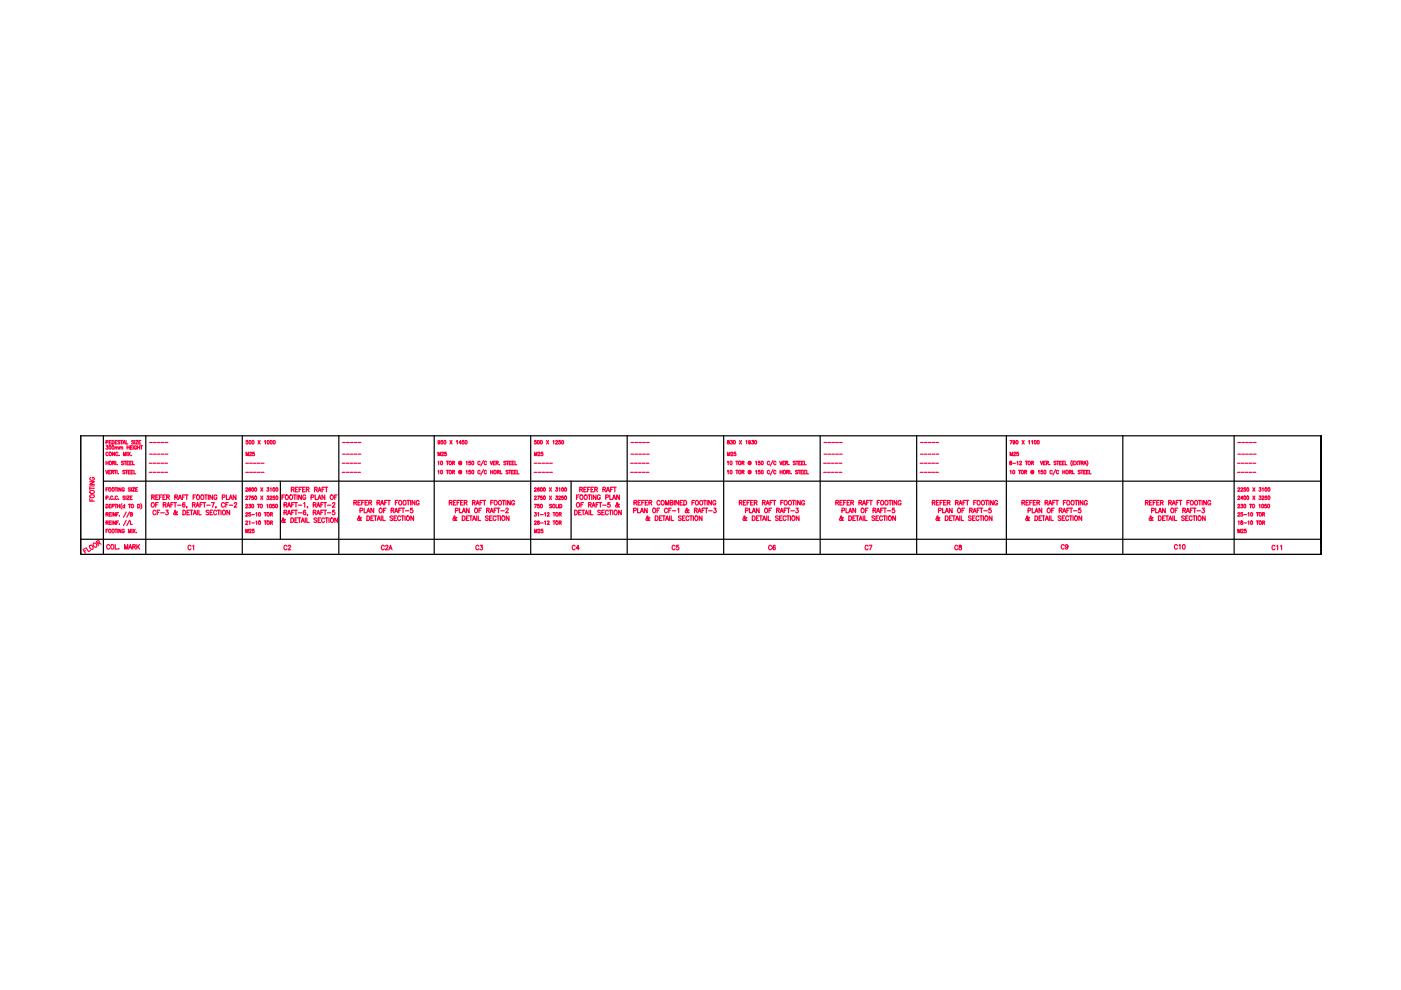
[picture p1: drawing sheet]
<svg xmlns="http://www.w3.org/2000/svg" width="297mm" height="210mm" viewBox="0 0 297 210" stroke-linecap="round" stroke-linejoin="round" font-family="sans-serif">
<defs><g id="words">
<g font-size="4" fill="#ff003f">
<text x="38.8" y="117.8">C1</text>
<text x="59.3" y="117.8">C2</text>
<text x="99.8" y="117.8">C3</text>
<text x="120.3" y="117.8">C4</text>
<text x="141.5" y="117.8">C5</text>
<text x="161.9" y="117.8">C6</text>
<text x="182.4" y="117.8">C7</text>
<text x="201.4" y="117.8">C8</text>
<text x="224" y="117.8">C9</text>
<text x="248" y="117.8">C10</text>
</g>
<g font-size="3.5" fill="#ff003f">
<text x="51.2" y="97.7">M25</text>
<text x="92.1" y="97.7">M25</text>
<text x="112.5" y="97.7">M25</text>
<text x="153.5" y="97.7">M25</text>
<text x="213.4" y="97.7">M25</text>
<text x="51.2" y="114.3">M25</text>
<text x="112.5" y="114.3">M25</text>
<text x="261.4" y="114.3">M25</text>
</g>
<g font-size="2.6" fill="#ff003f">
<text x="30.7" y="94.9">-----</text>
<text x="71.6" y="94.9">-----</text>
<text x="133" y="94.9">-----</text>
<text x="173.9" y="94.9">-----</text>
<text x="194.4" y="94.9">-----</text>
<text x="261.4" y="94.9">-----</text>
<text x="30.7" y="97.4">-----</text>
<text x="30.7" y="101.2">-----</text>
<text x="51.2" y="101.2">-----</text>
<text x="71.6" y="97.4">-----</text>
<text x="71.6" y="101.2">-----</text>
<text x="112.5" y="101.2">-----</text>
<text x="133" y="97.4">-----</text>
<text x="133" y="101.2">-----</text>
<text x="173.9" y="97.4">-----</text>
<text x="173.9" y="101.2">-----</text>
<text x="194.4" y="97.4">-----</text>
<text x="194.4" y="101.2">-----</text>
<text x="261.4" y="97.4">-----</text>
<text x="261.4" y="101.2">-----</text>
</g>
</g></defs>
<!-- layer: 0 -->
<path d="M17.1 92.4v25.1h263" fill="none" stroke="#000" stroke-width=".25"/>
<!-- layer: 9_TITLE TEXT -->
<g fill="none" stroke="#000" stroke-width=".21">
<path d="M17.1 92.4v25.1h263v-25.1v22.9v-.3M280.1 92.4v.3M280.1 93.1v.3M280.1 93.8v.3M280.1 94.5v.3M280.1 95.2v.3M280.1 95.9v.3M280.1 96.6v.4M280.1 97.3v.3M280.1 98v.4M280.1 98.7v.4M280.1 99.4v.4"/>
<path d="M280.1 100.1v.4M280.1 100.8v.4M280.1 101.5v.4M280.1 102.2v.4M280.1 103v.3M280.1 103.6v.4M280.1 104.4v.3M280.1 105.1v.3M280.1 105.8v.3M280.1 106.5v.3M280.1 107.2v.3M280.1 107.9v.3"/>
<path d="M280.1 108.6v.4M280.1 109.3v.4M280.1 110v.4M280.1 110.7v.4M280.1 111.4v.4M280.1 112.1v.4M280.1 112.8v.4M280.1 113.5v.4M280.1 114.2v.4M280.1 115.7v.3M280.1 116.4v.3M280.1 117.1v.3"/>
</g>
<!-- layer: 5 -->
<g fill="none" stroke="#000" stroke-width=".25">
<path d="M17.1 92.4h263v25.1M21.9 92.4v25.1M30.9 92.4v25.1M51.4 92.4v25.1M71.8 92.4v25.1M92.1 92.4v25.1M112.5 92.4v25.1M133 92.4v25.1M153.4 92.4v25.1M173.9 92.4v25.1M194.3 92.4v25.1M213.4 92.4v25.1"/>
<path d="M238.1 92.4v25.1M261.7 92.4v25.1M17.1 114.3h263M21.9 102h258.2M59.4 102v12.3M121.1 102v12.3"/>
</g>
<!-- layer: column -->
<g fill="none" stroke="#ff003f" stroke-width=".25">
<path d="M22.4 99.7l.2 .8 .3-.8M22.5 93.8h.4v-.3l-.4-.1v.7M22.5 97.8v.7M22.5 98.2h.4M22.5 94.5h.4l-.2 .3a.23 .23 0 0 1 .2 .3 .23 .23 0 0 1-.4 0M22.9 96.1a.24 .24 0 0 0-.3-.2 .24 .24 0 0 0-.1 .3v.1a.24 .24 0 0 0 .1 .3 .24 .24 0 0 0 .3-.2M22.9 97.8v.7M23.2 93.8h.2M23.5 99.7h-.4v.8h.4M23.6 93.4h-.4v.7h.4M23.8 93.4a.38 .38 0 0 1 .4 .4 .38 .38 0 0 1-.4 .3zM23.9 98.2l.4-.1v-.2l-.4-.1v.7"/>
<path d="M24.1 98.2l.2 .3M24.2 99.7h.5M24.3 95.9v.7l-.4-.7v.7M24.4 94.9l.3-.1v.4M24.4 94.7v.5M24.4 93.8h.3M24.5 99.7v.8M24.5 97.8v.7M24.7 94.9l.4-.1v.4M24.8 93.4h-.4v.7h.4M24.8 98.5h.1M24.8 99.7v.8"/>
<path d="M25 96.1a.24 .24 0 0 0-.3-.2 .24 .24 0 0 0-.2 .3v.1a.24 .24 0 0 0 .2 .3 .24 .24 0 0 0 .3-.2M25.2 96.5h.1M25.3 94.9l.4-.1v.4M25.3 94.7v.5M25.4 93.5h-.4l.4 .4-.1 .2-.3-.1M25.6 93.4h.4M25.7 94.9l.3-.1v.4M25.8 93.4v.7M26.1 94.1l.2-.7 .3 .7M26.2 93.9h.3M26.2 97.9h-.5l.5 .5h-.5M26.2 96.6v-.7l.2 .7 .3-.7v.7"/>
<path d="M26.3 97.8h.5M26.5 99.8h-.5l.5 .6h-.5M26.5 97.8v.7M26.6 99.7h.4M26.7 93.4v.7h.4M26.8 99.7v.8M26.9 98.2h.3M27 94.5v.7M27 95.9v.7M27 94.9h.4M27.2 95.9l.4 .7M27.3 97.8h-.4v.7h.4"/>
<path d="M27.4 94.5v.7M27.5 98.2h.3M27.6 99.7h-.4v.8h.4M27.6 95.9l-.4 .7M27.7 94.9h.2M27.9 96.5h.1M27.9 97.8h-.4v.7h.4M28.1 94.5h-.4v.7h.4M28.1 97.8v.7h.4M28.2 99.7h-.4v.8h.4M28.2 94.5v.7M28.3 93.5h-.4l.4 .4-.1 .2-.3-.1"/>
<path d="M28.4 99.7v.8h.4M28.6 93.4v.7M28.8 93.4h.4l-.4 .7h.4M28.9 94.7a.24 .24 0 0 0-.2-.2 .24 .24 0 0 0-.2 .3v.2a.24 .24 0 0 0 .2 .2 .24 .24 0 0 0 .2-.2h-.1M29.2 94.9h.4M29.2 94.5v.7M29.4 93.8h.3M29.6 94.5v.7M29.9 93.4h-.5v.7h.5M52.5 93.4h-.3v.3a.24 .24 0 0 1 .3 0 .24 .24 0 0 1 0 .4 .24 .24 0 0 1-.3-.1M52.9 93.4a.33 .33 0 0 1 .3 .4 .33 .33 0 0 1-.3 .3zM53.5 93.4a.33 .33 0 0 1 .4 .4 .33 .33 0 0 1-.4 .3z"/>
<path d="M54.7 93.4l.5 .7M55.2 93.4l-.5 .7M56.1 93.5l.2-.1v.7M56.7 93.4a.33 .33 0 0 1 .4 .4 .33 .33 0 0 1-.4 .3zM57.4 93.4a.33 .33 0 0 1 .3 .4 .33 .33 0 0 1-.3 .3zM58 93.4a.33 .33 0 0 1 .4 .4 .33 .33 0 0 1-.4 .3zM92.9 99.9l.1-.2v.8M93.2 93.6a.2 .2 0 0 1-.2 .2 .2 .2 0 0 1-.1-.3 .2 .2 0 0 1 .3 0v.6l-.3-.1M93.5 99.8a.33 .33 0 0 1 .3 .3 .33 .33 0 0 1-.3 .3zM93.8 93.4h-.3v.3a.24 .24 0 0 1 .4 0 .24 .24 0 0 1-.1 .4 .24 .24 0 0 1-.3-.1M94.2 93.4a.33 .33 0 0 1 .4 .4 .33 .33 0 0 1-.4 .3zM94.6 99.7h.5"/>
<path d="M94.9 99.7v.8M95.4 93.4l.4 .7M95.8 93.4l-.4 .7M96.8 93.5l.2-.1v.7M97.7 99.9v.4a.32 .32 0 0 0 .1-.5 .32 .32 0 0 0-.5-.1 .32 .32 0 0 0-.1 .4 .33 .33 0 0 0 .2 .3 .33 .33 0 0 0 .4 0M97.7 98.1v-.1a.18 .18 0 0 0-.3 0 .18 .18 0 0 0 0 .3 .18 .18 0 0 0 .3 0M97.7 98v.3a.32 .32 0 0 0 .1-.4 .32 .32 0 0 0-.5-.1 .32 .32 0 0 0-.1 .4 .33 .33 0 0 0 .2 .3 .33 .33 0 0 0 .4-.1M97.8 93.9h-.5l.3-.5v.7M98.3 93.4h-.3v.3a.24 .24 0 0 1 .4 0 .24 .24 0 0 1-.1 .4 .24 .24 0 0 1-.3-.1M98.7 93.4a.33 .33 0 0 1 .3 .4 .33 .33 0 0 1-.3 .3zM98.8 99.9l.2-.2v.8M98.8 97.9l.2-.1v.7"/>
<path d="M99.8 99.7h-.4v.3a.24 .24 0 0 1 .4 0 .24 .24 0 0 1-.1 .4 .24 .24 0 0 1-.3-.1M99.8 97.8h-.4v.3a.24 .24 0 0 1 .4 0 .24 .24 0 0 1-.1 .4 .24 .24 0 0 1-.3-.1M100.1 99.8a.33 .33 0 0 1 .4 .3 .33 .33 0 0 1-.4 .3zM100.1 97.8a.33 .33 0 0 1 .4 .4 .33 .33 0 0 1-.4 .3zM101.8 99.9a.24 .24 0 0 0-.3-.2 .24 .24 0 0 0-.2 .3v.2a.24 .24 0 0 0 .2 .3 .24 .24 0 0 0 .3-.2M101.8 98a.24 .24 0 0 0-.3-.2 .24 .24 0 0 0-.2 .3v.2a.24 .24 0 0 0 .2 .2 .24 .24 0 0 0 .3-.1M102.5 99.6l-.6 1.1M102.5 97.7l-.6 1.1M103.1 99.9a.24 .24 0 0 0-.2-.2 .24 .24 0 0 0-.2 .3v.2a.24 .24 0 0 0 .2 .3 .24 .24 0 0 0 .2-.2M103.1 98a.24 .24 0 0 0-.2-.2 .24 .24 0 0 0-.2 .3v.2a.24 .24 0 0 0 .2 .2 .24 .24 0 0 0 .2-.1M103.9 97.8l.3 .7 .2-.7M104 99.7v.8"/>
<path d="M104.5 99.7v.8M104.6 98.2h.2M105 97.8h-.4v.7h.4M105.2 98.2l.4-.1v-.2l-.4-.1v.7M105.4 98.2l.2 .3M105.9 98.5h.1M106.1 99.7v.8M107.3 97.9h-.5l.5 .4-.2 .2-.3-.1M107.4 97.8h.4M107.6 97.8v.7M107.7 99.8h-.4l.4 .5-.1 .2-.3-.1M107.9 99.7h.4"/>
<path d="M108 98.2h.2M108.1 99.7v.8M108.4 97.8h-.4v.7h.4M108.6 98.2h.2M108.9 99.7h-.4v.8h.4M109 97.8h-.4v.7h.4M109.2 97.8v.7h.4M109.5 99.7h-.4v.8h.4M109.7 99.7v.8h.3M113.7 93.4h-.3l-.1 .3a.24 .24 0 0 1 .4 0 .24 .24 0 0 1-.1 .4 .24 .24 0 0 1-.3-.1M114 93.4a.33 .33 0 0 1 .4 .4 .33 .33 0 0 1-.4 .3zM114.7 93.4a.33 .33 0 0 1 .3 .4 .33 .33 0 0 1-.3 .3z"/>
<path d="M115.9 93.4l.4 .7M116.3 93.4l-.4 .7M117.2 93.5l.2-.1v.7M117.8 93.6l.1-.2 .3 .1-.4 .6h.4M118.8 93.4h-.3v.3a.24 .24 0 0 1 .3 0 .24 .24 0 0 1 0 .4 .24 .24 0 0 1-.4-.1M119.2 93.4a.33 .33 0 0 1 .3 .4 .33 .33 0 0 1-.3 .3zM154.2 99.9l.2-.2v.8M154.3 93.4v.2a.29 .29 0 0 1 .3 .2 .29 .29 0 0 1 0 .3h-.1a.24 .24 0 0 1-.3-.2 .24 .24 0 0 1 .3-.2l.1-.3zM154.9 99.8a.33 .33 0 0 1 .3 .3 .33 .33 0 0 1-.3 .3zM154.9 93.4h.4l-.2 .3a.23 .23 0 0 1 .2 .3 .23 .23 0 0 1-.4 0M155.6 93.4a.33 .33 0 0 1 .3 .4 .33 .33 0 0 1-.3 .3zM156 99.7h.4"/>
<path d="M156.2 99.7v.8M156.8 93.4l.4 .7M157.2 93.4l-.4 .7M158.2 93.5l.1-.1v.7M159.1 99.9v.4a.32 .32 0 0 0 0-.5 .32 .32 0 0 0-.4-.1 .32 .32 0 0 0-.1 .4 .33 .33 0 0 0 .2 .3 .33 .33 0 0 0 .4 0M159.1 98.1l-.1-.1a.18 .18 0 0 0-.2 0 .18 .18 0 0 0 0 .3 .18 .18 0 0 0 .3 0M159.1 98v.3a.32 .32 0 0 0 0-.4 .32 .32 0 0 0-.4-.1 .32 .32 0 0 0-.1 .4 .33 .33 0 0 0 .2 .3 .33 .33 0 0 0 .4-.1M159.1 93.6a.21 .21 0 0 1-.3 .2 .21 .21 0 0 1 0-.3 .21 .21 0 0 1 .3 0l-.1 .6-.3-.1M159.4 93.4h.4l-.2 .3a.23 .23 0 0 1 .1 .3 .23 .23 0 0 1-.4 0M160.1 93.4a.33 .33 0 0 1 .3 .4 .33 .33 0 0 1-.3 .3zM160.2 99.9l.2-.2v.8M160.2 97.9l.2-.1v.7"/>
<path d="M161.1 99.7h-.3v.3a.24 .24 0 0 1 .3 0 .24 .24 0 0 1 0 .4 .24 .24 0 0 1-.4-.1M161.1 97.8h-.3v.3a.24 .24 0 0 1 .3 0 .24 .24 0 0 1 0 .4 .24 .24 0 0 1-.4-.1M161.5 99.8a.33 .33 0 0 1 .3 .3 .33 .33 0 0 1-.3 .3zM161.5 97.8a.33 .33 0 0 1 .3 .4 .33 .33 0 0 1-.3 .3zM163.2 99.9a.24 .24 0 0 0-.3-.2 .24 .24 0 0 0-.2 .3v.2a.24 .24 0 0 0 .2 .3 .24 .24 0 0 0 .3-.2M163.2 98a.24 .24 0 0 0-.3-.2 .24 .24 0 0 0-.2 .3v.2a.24 .24 0 0 0 .2 .2 .24 .24 0 0 0 .3-.1M163.9 99.6l-.6 1.1M163.9 97.7l-.6 1.1M164.5 99.9a.24 .24 0 0 0-.3-.2 .24 .24 0 0 0-.2 .3v.2a.24 .24 0 0 0 .2 .3 .24 .24 0 0 0 .3-.2M164.5 98a.24 .24 0 0 0-.3-.2 .24 .24 0 0 0-.2 .3v.2a.24 .24 0 0 0 .2 .2 .24 .24 0 0 0 .3-.1M165.3 97.8l.3 .7 .2-.7M165.4 99.7v.8"/>
<path d="M165.8 99.7v.8M166 98.2h.2M166.4 97.8h-.4v.7h.4M166.6 98.2l.3-.1 .1-.2-.4-.1v.7M166.8 98.2l.2 .3M167.3 98.5h.1M167.5 99.7v.8M168.6 97.9h-.4l.4 .5h-.4M168.8 97.8h.4M169 97.8v.7M169.1 99.8h-.4l.4 .6h-.4M169.2 99.7h.5"/>
<path d="M169.4 98.2h.2M169.4 99.7v.8M169.8 97.8h-.4v.7h.4M170 98.2h.2M170.2 99.7h-.4v.8h.4M170.4 97.8h-.4v.7h.4M170.6 97.8v.7h.3M170.8 99.7h-.4v.8h.4M171 99.7v.8h.4M214.1 93.4h.5l-.3 .7M214.2 99.9l.1-.2v.8M214.8 99.8a.33 .33 0 0 1 .4 .3 .33 .33 0 0 1-.4 .3z"/>
<path d="M215.2 93.6a.21 .21 0 0 1-.3 .2 .21 .21 0 0 1-.1-.3 .21 .21 0 0 1 .4 0l-.1 .6-.3-.1M215.5 93.4a.33 .33 0 0 1 .4 .4 .33 .33 0 0 1-.4 .3zM215.9 99.7h.5M216.2 99.7v.8M216.7 93.4l.4 .7M217.1 93.4l-.4 .7M218.1 93.5l.2-.1v.7M218.7 98.2l.4-.1v-.2l-.4-.1v.7M218.7 93.5l.2-.1v.7M218.9 98.2l.2 .3M219 99.9v.4a.32 .32 0 0 0 .1-.5 .32 .32 0 0 0-.5-.1 .32 .32 0 0 0-.1 .4 .33 .33 0 0 0 .2 .3 .33 .33 0 0 0 .4 0M219.4 93.4a.33 .33 0 0 1 .3 .4 .33 .33 0 0 1-.3 .3z"/>
<path d="M220 93.4a.33 .33 0 0 1 .3 .4 .33 .33 0 0 1-.3 .3zM220.1 99.9l.2-.2v.8M220.6 97.8l.2 .7 .3-.7M221.1 99.7h-.4v.3a.24 .24 0 0 1 .4 0 .24 .24 0 0 1-.1 .4 .24 .24 0 0 1-.3-.1M221.3 98.2h.2M221.4 99.8a.33 .33 0 0 1 .4 .3 .33 .33 0 0 1-.4 .3zM221.7 97.8h-.4v.7h.4M221.9 98.2l.3-.1 .1-.2-.4-.1v.7M222.1 98.2l.2 .3M222.6 98.5h.1M223.1 99.9a.24 .24 0 0 0-.3-.2 .24 .24 0 0 0-.2 .3v.2a.24 .24 0 0 0 .2 .3 .24 .24 0 0 0 .3-.2M223.8 99.6l-.6 1.1"/>
<path d="M223.9 97.9h-.4l.4 .5h-.4M224 97.8h.5M224.3 97.8v.7M224.4 99.9a.24 .24 0 0 0-.2-.2 .24 .24 0 0 0-.2 .3v.2a.24 .24 0 0 0 .2 .3 .24 .24 0 0 0 .2-.2M224.6 98.2h.3M225.1 97.8h-.5v.7h.5M225.2 98.2h.3M225.3 99.7v.8M225.6 97.8h-.4v.7h.4M225.8 99.7v.8M225.8 97.8v.7h.4M227.3 97.7a.81 .81 0 0 0 0 1.1"/>
<path d="M227.4 99.7v.8M227.5 98.2h.2M227.9 97.8h-.4v.7h.4M228.1 97.8l.4 .7M228.5 97.8l-.4 .7M228.6 97.8h.5M228.8 97.8v.7M229 99.8h-.4l.4 .5-.1 .2-.3-.1M229.2 99.7h.4M229.2 98.2l.4-.1v-.2l-.4-.1v.7M229.4 99.7v.8M229.4 98.2l.3 .3"/>
<path d="M229.8 98.5l.2-.7 .3 .7M229.9 98.3h.3M230.2 99.7h-.4v.8h.4M230.4 97.7a.81 .81 0 0 1 0 1.1M230.8 99.7h-.4v.8h.4M231 99.7v.8h.3M18.1 116.2l-.5 .3 .5 .8M18.1 116.7l-.2 .2M18.3 116.1l.5 .9 .4-.3M19 105.7v.6h1M19 102.1h1l-1 .6h1M19 103.5h1"/>
<path d="M19 103.2v.6M19 103h1M19 115.7a.46 .46 0 0 1 .7 .2 .46 .46 0 0 1-.3 .6 .59 .59 0 0 1-.4-.8zM19.1 105a.48 .48 0 0 1 .6-.1 .48 .48 0 0 1 .3 .5 .48 .48 0 0 1-.6 .2 .48 .48 0 0 1-.3-.6zM19.2 104.1a.46 .46 0 0 1 .5-.1 .46 .46 0 0 1 .3 .5 .47 .47 0 0 1-.6 .2 .47 .47 0 0 1-.3-.6zM19.3 101.2a.31 .31 0 0 0-.3 .4 .31 .31 0 0 0 .4 .2h.2a.31 .31 0 0 0 .4-.3 .31 .31 0 0 0-.4-.3v.2M19.5 105.9v.4M19.8 115.2a.46 .46 0 0 1 .7 .2 .46 .46 0 0 1-.3 .6 .59 .59 0 0 1-.4-.8zM20.7 115.2l.4-.3-.2-.3-.5 .2 .5 .9M20.9 115.1l.5 .3M22.5 105.6l.4-.1v-.3h-.4v.7M22.5 110.8h.4v-.3h-.4v.7"/>
<path d="M22.5 109h.4v-.2l-.4-.1v.7M22.5 106.9a.38 .38 0 0 1 .4 .4 .38 .38 0 0 1-.4 .4zM22.5 112.6h.2M22.5 103.8h.2M22.7 110.8l.2 .4M22.7 109l.2 .4M22.9 112.2h-.4v.8M22.9 103.4h-.4v.7M23.1 100.1h.2M23.2 105.8h.1M23.2 110.8h.2M23.2 109h.2"/>
<path d="M23.2 107.3h.2M23.2 115.7a.31 .31 0 0 0-.3-.2 .31 .31 0 0 0-.3 .3v.3a.31 .31 0 0 0 .3 .3 .31 .31 0 0 0 .3-.2M23.6 110.5h-.4v.7h.4M23.6 108.7h-.4v.7h.4M23.6 106.9h-.4v.8h.4M23.7 115.5a.46 .46 0 0 1 .5 .5 .46 .46 0 0 1-.5 .4l-.2-.3zM23.7 100.1l.3-.1 .1-.2-.4-.1v.8M23.8 107.3h.3v-.3l-.3-.1v.8M23.8 108.7v.7M23.8 110.5v.7M23.9 100.1l.2 .4M23.9 105.3a.24 .24 0 0 0-.3-.1 .24 .24 0 0 0-.2 .2v.2a.24 .24 0 0 0 .2 .3 .24 .24 0 0 0 .3-.2"/>
<path d="M24.2 105.8h.1M24.3 106.9h.5M24.4 112.2h.4M24.4 103.4h.4M24.4 115.5v.9h.5M24.5 110.5v.7l-.5-.7v.7M24.5 108.7v.7l-.5-.7v.7M24.5 106.9v.8M24.6 103.4v.7M24.6 112.2v.8M24.7 110.8h.3M24.7 109h.3"/>
<path d="M24.9 105.3a.24 .24 0 0 0-.3-.1 .24 .24 0 0 0-.2 .2v.2a.24 .24 0 0 0 .2 .3 .24 .24 0 0 0 .3-.2M24.9 107.3h.5M24.9 106.9v.8M25 103.4v.7M25 112.2v.8M25.1 100.4h.1M25.2 105.8h.1M25.1 110.5h-.4v.7M25.1 108.7h-.4v.7M25.2 116.3h.1M25.3 111.1h.1M25.3 109.4h.1"/>
<path d="M25.4 106.9v.8M25.7 112.2v.8l-.5-.8v.8M25.7 103.4v.7l-.5-.7v.7M25.8 106.8a.81 .81 0 0 0 0 1.1M26.3 112.4a.24 .24 0 0 0-.2-.2 .24 .24 0 0 0-.2 .3v.2a.24 .24 0 0 0 .2 .3 .24 .24 0 0 0 .2-.3h-.1M26.3 103.6a.24 .24 0 0 0-.2-.2 .24 .24 0 0 0-.2 .3v.2a.24 .24 0 0 0 .2 .3 .24 .24 0 0 0 .2-.3h-.1M26.4 107.3a.22 .22 0 0 0-.3 0 .22 .22 0 0 0 0 .3 .22 .22 0 0 0 .3 0M26.4 106.9v.8M26.4 116.4v-.9l.4 .9 .3-.9v.9M26.5 105.3h-.4l.4 .4-.2 .2-.2-.1M26.7 105.2v.7M26.8 110.3l-.6 1.1"/>
<path d="M26.8 108.5l-.6 1.2M27 105.2h.4l-.4 .7h.4M27.2 100.1h.3M27.2 113v-.8l.3 .8 .2-.8v.8M27.2 106.9h.5M27.3 116.4l.3-.9 .3 .9M27.4 116.1h.4M27.5 110.3l-.6 1.1M27.5 108.5l-.6 1.2M27.5 106.9v.8M27.6 105.5h.3M27.7 110.5v.7h.3"/>
<path d="M27.7 109h.3l.1-.2-.4-.1v.7h.4l-.2-.4M27.7 103.5h-.5l.5 .4-.2 .2-.3-.1M27.8 100.1h.3M27.9 103.4v.7M28 112.2v.8M28 105.2h-.4v.7h.4M28.1 103.4h.4l-.4 .7h.4M28.1 115.9h.5l.1-.3-.6-.1v.9M28.2 112.2l.5 .8M28.4 115.9l.3 .5M28.7 112.2l-.5 .8M28.8 103.8h.2"/>
<path d="M28.9 112.9h.1M29 115.5v.9M29.2 103.4h-.4v.7h.4M29.2 106.9a.38 .38 0 0 1 .4 .4 .38 .38 0 0 1-.4 .4zM29.2 115.9l.4 .5M29.6 115.5l-.6 .6M29.8 106.8a.81 .81 0 0 1 0 1.1M32.2 105.4h.5v-.4l-.5-.1v1M32.2 106.6a.44 .44 0 0 1 .5 .4 .44 .44 0 0 1-.5 .5l-.1-.3zM32.5 105.4l.2 .5M33 107h.3M33 105.4h.4"/>
<path d="M33 108.4a.31 .31 0 0 0-.3-.2 .31 .31 0 0 0-.3 .3v.3a.31 .31 0 0 0 .3 .3 .31 .31 0 0 0 .3-.2M33.3 108.6h.4M33.5 106.6h-.5v.9M33.6 104.9h-.6v1h.6M33.8 105.4h.3M33.9 108.2h-.6v.9M34.1 108.7h.7M34.3 104.9h-.5v1M34.6 105.4h.3M34.6 107h.5l.1-.3-.6-.1v.9M34.9 107l.3 .5M35.1 104.9h-.5v1h.5"/>
<path d="M35.2 108.2h.5l-.3 .3a.3 .3 0 0 1 .2 .5 .3 .3 0 0 1-.5 0M35.3 105.4h.5l.1-.4-.6-.1v1M35.4 107.5l.3-.9 .3 .9M35.5 107.2h.4M35.6 105.4l.3 .5M36.2 107h.4M36.8 106.6h-.6v.9M36.8 106.6h.6M37.1 105.4h.5v-.4l-.5-.1v1M37.1 106.6v.9M37.4 105.4l.3 .5M37.6 108.6l-.1-.1a.53 .53 0 0 1-.7 .6v-.3l.5-.4-.2-.2-.1 .3 .4 .6h.2"/>
<path d="M37.6 107.1h.8M37.8 105.9l.3-1 .4 1M37.9 105.6h.5M38.7 105.4h.3M38.8 108.2a.49 .49 0 0 1 .6 .5 .49 .49 0 0 1-.6 .4zM39.2 106.7v-.1a.47 .47 0 0 0-.6 .4 .47 .47 0 0 0 .4 .5 .28 .28 0 0 0 .3-.2 .28 .28 0 0 0-.3-.3 .28 .28 0 0 0-.3 .2M39.2 104.9h-.5v1M39.3 104.9h.6M39.6 104.9v1M39.6 107.5l-.1 .2M39.7 108.6h.3M40.2 108.2h-.5v.9h.5"/>
<path d="M40.3 108.2h.6M40.6 108.2v.9M40.8 107h.5v-.3l-.5-.1v.9M41 105.4h.3M41 109.1l.3-.9 .3 .9M41.1 108.8h.4M41.1 107l.3 .5M41.5 104.9h-.5v1M41.5 107.5l.4-.9 .3 .9M41.7 107.2h.4M41.8 105l.1-.1a.46 .46 0 0 1 .4 .5 .46 .46 0 0 1-.5 .5l-.1-.4zM41.8 108.2v.9"/>
<path d="M42.2 108.2v.9h.5M42.4 107h.3M42.7 105a.44 .44 0 0 1 .5 .4 .44 .44 0 0 1-.5 .5l-.1-.4zM43 106.6h-.6v.9M43 106.6h.6M43.3 106.6v.9M43.4 104.9h.6M43.7 104.9v1M43.8 107.1h.8M44.2 104.9v1M44.3 108.3l-.2-.1-.4 .1 .1 .2 .4 .3v.3l-.5-.1M44.6 108.6h.3"/>
<path d="M44.8 106.6h.6l-.4 .9M45.1 104.9v1l-.6-1v1M45.1 108.2h-.5v.9h.5M45.8 107.5l-.1 .2M45.9 108.4a.31 .31 0 0 0-.4-.2 .31 .31 0 0 0-.2 .3v.3a.31 .31 0 0 0 .2 .3 .31 .31 0 0 0 .4-.2M46 105.2a.31 .31 0 0 0-.4-.3 .31 .31 0 0 0-.2 .4v.2a.31 .31 0 0 0 .3 .4 .31 .31 0 0 0 .3-.4h-.2M46.1 108.2h.6M46.4 108.2v.9M46.9 108.2v.9M47.1 105.4h.5l.1-.4-.6-.1v1M47.2 108.3l.2-.1a.46 .46 0 0 1 .4 .5 .46 .46 0 0 1-.5 .4l-.1-.3zM47.6 106.8a.32 .32 0 0 0-.4-.2 .32 .32 0 0 0-.2 .3v.3a.32 .32 0 0 0 .2 .3 .32 .32 0 0 0 .4-.2"/>
<path d="M47.9 107h.3M48 104.9v1h.5M48.4 106.6h-.5v.9M48.6 105.9l.3-1 .3 1M48.6 107.1h.7M48.7 108.2v.9l-.6-.9v.9M48.7 105.6h.4M49.7 106.8l.1-.2 .4 .1-.6 .8h.6M50 104.9v1l-.5-1v1M52.1 105.3l.3-.1 .1 .2-.4 .5h.4M52.1 108.9l.1-.2 .3 .1-.4 .6h.4M52.1 107.1l.1-.2 .3 .2-.4 .6h.4"/>
<path d="M52.1 103.6l.1-.2 .3 .2-.4 .5h.4M52.7 105.2h.5l-.4 .7M52.8 106.9h.3l-.2 .3a.23 .23 0 0 1 .2 .4 .23 .23 0 0 1-.4-.1M53.1 108.7h-.3l-.1 .3a.24 .24 0 0 1 .4 0 .24 .24 0 0 1 0 .4 .24 .24 0 0 1-.4-.1M53.1 103.5v-.1a.33 .33 0 0 0-.4 .4 .33 .33 0 0 0 .4 .3 .22 .22 0 0 0 0-.4 .22 .22 0 0 0-.4 .2M53.4 109.1h.5M53.4 107a.34 .34 0 0 1 .4 .3 .34 .34 0 0 1-.4 .3zM53.4 103.4a.33 .33 0 0 1 .4 .4 .33 .33 0 0 1-.4 .3zM53.7 105.2h-.3v.3a.24 .24 0 0 1 .3 0 .24 .24 0 0 1 0 .3 .24 .24 0 0 1-.4 0M54.3 108.8l.1-.1v.7M54.6 106.9h.4M54.8 106.9v.8"/>
<path d="M54.9 108.7a.33 .33 0 0 1 .3 .4 .33 .33 0 0 1-.3 .3zM55.3 105.2l.4 .7M55.3 103.4l.4 .7M55.7 105.2l-.4 .7M55.7 103.4l-.4 .7M56 110.5h.5M56 108.7h.5M56.3 108.7v.7M56.6 107.1l.2-.2v.8M56.6 105.2h.4l-.2 .2a.23 .23 0 0 1 .2 .4 .23 .23 0 0 1-.4 0M56.6 103.4h.4l-.2 .3a.23 .23 0 0 1 .2 .4 .23 .23 0 0 1-.4-.1M57.2 105.3l.3-.1 .1 .2-.4 .5h.4"/>
<path d="M57.2 107a.34 .34 0 0 1 .4 .3 .34 .34 0 0 1-.4 .3zM57.3 103.6l.2-.2v.7M57.3 110.8h.4v-.3h-.4v.7M57.3 109h.4v-.2l-.4-.1v.7M57.5 110.8l.3 .4M57.5 109l.3 .4M58.2 106.9h-.4v.3a.24 .24 0 0 1 .4 .1 .24 .24 0 0 1-.1 .3 .24 .24 0 0 1-.3-.1M58.2 105.2h-.3v.3a.24 .24 0 0 1 .3 0 .24 .24 0 0 1 0 .3 .24 .24 0 0 1-.4 0M58.5 107a.34 .34 0 0 1 .4 .3 .34 .34 0 0 1-.4 .3zM59.8 105.4h.3M60.2 107h.5l.1-.3-.6-.1v.9M60.2 108.6h.5l.1-.3-.6-.1v.9"/>
<path d="M60.3 104.9h-.5v1M60.5 110.2l-.1-.1a.52 .52 0 0 1-.7 .6v-.3l.4-.4-.1-.2-.1 .1 .1 .4 .3 .4h.2M60.5 108.6l.3 .5M60.5 107l.3 .5M60.6 105a.44 .44 0 0 1 .6 .4 .44 .44 0 0 1-.6 .5l-.1-.4zM61 109.1l.3-.9 .3 .9M61 107.5l.3-.9 .3 .9M61.1 107.2h.4M61.1 108.8h.4M61.5 105a.44 .44 0 0 1 .6 .4 .44 .44 0 0 1-.6 .5l-.1-.4zM61.7 109.8a.49 .49 0 0 1 .6 .5 .49 .49 0 0 1-.6 .5zM61.8 103.8l.5-.1v-.3l-.5-.1v1"/>
<path d="M61.8 107h.4M61.8 108.6h.4M62.1 103.8l.3 .5M62.2 104.9h.6M62.4 106.6h-.6v.9M62.4 108.2h-.6v.9M62.4 108.2h.6M62.5 106.6h.5M62.5 104.9v1M62.5 110.3h.4M62.6 103.8h.4M62.7 106.6v.9"/>
<path d="M62.7 108.2v.9M63 104.9v1M63.1 109.8h-.6v1h.6M63.2 103.3h-.6v1h.6M63.2 109.8h.6M63.2 108.7h.8M63.2 107.1h.8M63.4 103.8h.4M63.5 109.8v1M63.9 110.8l.3-1 .3 1M63.9 104.9v1l-.6-1v1M64 103.3h-.6v1"/>
<path d="M64 110.4h.4M64.2 103.8h.3M64.4 106.7l.2-.1v.9M64.7 103.3h-.5v1h.5M64.7 109.8v1M64.8 105.2a.31 .31 0 0 0-.4-.3 .31 .31 0 0 0-.2 .4v.2a.31 .31 0 0 0 .3 .4 .31 .31 0 0 0 .3-.4h-.2M64.8 108.3v-.1a.43 .43 0 0 0-.5 .4 .43 .43 0 0 0 .4 .5 .28 .28 0 0 0 .1-.5 .28 .28 0 0 0-.5 .2M64.9 103.8l.5-.1 .1-.3-.6-.1v1M65.1 109.8v1h.4M65.2 107.5l-.1 .2M65.2 109.1l-.1 .2M65.2 103.8l.3 .5"/>
<path d="M66 105.4h.5v-.4l-.5-.1v1M66.4 107h.5l.1-.3-.6-.1v.9M66.4 108.6h.5v-.3l-.5-.1v.9M66.7 103.8l.5-.1v-.3l-.5-.1v1M66.7 107l.3 .5M66.7 108.6l.3 .5M66.8 104.9v1h.5M67 103.8l.3 .5M67.2 107.5l.3-.9 .3 .9M67.2 109.1l.3-.9 .3 .9M67.2 109.9l-.3-.1-.3 .1 .6 .6-.3 .3-.3-.2M67.3 107.2h.4"/>
<path d="M67.3 108.8h.4M67.4 105.9l.3-1 .4 1M67.4 104.3l.4-1 .3 1M67.4 110.3h.4M67.5 105.6h.4M67.5 104h.5M68 109.8h-.6v1h.6M68 107h.4M68 108.6h.4M68.3 103.8h.3M68.6 108.2h-.6v.9M68.6 106.6h-.6v.9"/>
<path d="M68.6 108.2h.6M68.7 106.6h.5M68.8 110a.32 .32 0 0 0-.4-.2 .32 .32 0 0 0-.2 .4v.2a.32 .32 0 0 0 .2 .4 .32 .32 0 0 0 .4-.3M68.8 103.3h-.5v1M68.9 104.9v1l-.6-1v1M68.9 103.3h.6M68.9 106.6v.9M68.9 108.2v.9M69 109.8h.6M69.2 103.3v1M69.3 109.8v1M69.4 108.7h.8"/>
<path d="M69.4 107.1h.8M69.8 109.8v1M70.2 105a.44 .44 0 0 1 .5 .4 .44 .44 0 0 1-.5 .5l-.2-.4zM70.2 109.9a.44 .44 0 0 1 .5 .4 .44 .44 0 0 1-.5 .4l-.2-.3zM70.5 106.8l.2-.2 .3 .1-.5 .8h.5M71 108.2h-.5v.4a.31 .31 0 0 1 .5 0 .31 .31 0 0 1-.1 .5 .31 .31 0 0 1-.4-.1M71 105.4h.3M71.5 104.9h-.5v1M71.6 109.8v1l-.6-1v1M75 106.6l.5-.1 .1-.3-.6-.1v1M75.3 106.6l.3 .5M75.9 106.6h.3"/>
<path d="M76.3 108.3l.5-.1v-.4l-.5-.1v1M76.4 106.1h-.5v1h.5M76.6 109.8l-.1-.1a.53 .53 0 0 1-.7 .6v-.3l.4-.4-.1-.2-.1 .4 .4 .5h.2M76.7 106.6h.3M77.2 107.7v1h.5M77.2 106.1h-.5v1M77.4 106.6h.4M77.8 108.7l.3-1 .3 1M77.8 109.4a.49 .49 0 0 1 .6 .5 .49 .49 0 0 1-.6 .4zM77.9 108.4h.4M78 106.1h-.6v1h.6M78.2 106.6l.5-.1v-.3l-.5-.1v1"/>
<path d="M78.5 106.6l.3 .5M78.6 109.8h.4M79.2 109.4h-.6v.9h.6M79.2 107.7v1l-.6-1v1M79.3 109.4h.6M79.6 109.4v.9M79.9 106.6l.5-.1 .1-.3-.6-.1v1M80 110.3l.3-.9 .3 .9M80.1 110h.4M80.2 106.6l.3 .5M80.5 107.8a.44 .44 0 0 1 .6 .4 .44 .44 0 0 1-.6 .5l-.1-.4zM80.7 107.1l.3-1 .4 1"/>
<path d="M80.8 106.8h.4M80.8 109.4v.9M81.2 109.4v.9h.5M81.3 108.2h.4M81.5 115.8a.31 .31 0 0 0-.4-.2 .31 .31 0 0 0-.2 .4v.2a.31 .31 0 0 0 .2 .4 .31 .31 0 0 0 .4-.3M81.6 106.6h.3M81.8 115.8l.1-.2 .4 .2-.6 .8h.6M81.9 107.7h-.6v1M82.1 106.1h-.5v1M82.2 106.1h.5M82.5 116.6l.3-1 .3 1M82.5 106.1v1"/>
<path d="M82.6 116.3h.4M82.9 108.2h.5l.1-.4-.6-.1v1M83.2 108.2l.3 .5M83.3 109.5l-.5-.1-.1 .3 .5 .2 .1 .3-.2 .1-.4-.1M83.6 109.8h.3M83.7 108.7l.3-1 .3 1M83.8 108.4h.4M83.8 106.6h.4M84.1 109.4h-.5v.9h.5M84.4 106.1h-.6v1M84.5 108.2h.4M84.6 106.2l.2-.1a.46 .46 0 0 1 .4 .5 .46 .46 0 0 1-.5 .4l-.2-.3z"/>
<path d="M84.9 109.6a.31 .31 0 0 0-.4-.2 .31 .31 0 0 0-.2 .4v.2a.31 .31 0 0 0 .2 .3 .31 .31 0 0 0 .4-.2M85.1 107.7h-.6v1M85.1 109.4h.6M85.2 107.7h.5M85.4 109.4v.9M85.5 107.7v1M85.6 106.2l.1-.1a.46 .46 0 0 1 .4 .5 .46 .46 0 0 1-.5 .4l-.2-.3zM85.9 109.4v.9M85.9 108.3h.8M86.3 106.1h.5M86.3 109.4a.44 .44 0 0 1 .5 .5 .44 .44 0 0 1-.5 .4l-.1-.3zM86.5 106.1v1"/>
<path d="M87 106.1v1M87.5 107.7h-.4l-.1 .5a.31 .31 0 0 1 .5 0 .31 .31 0 0 1-.1 .4 .31 .31 0 0 1-.4-.1M87.7 109.4v.9l-.6-.9v.9M88 106.1v1l-.6-1v1M88.9 106.3a.31 .31 0 0 0-.4-.2 .31 .31 0 0 0-.3 .4v.2a.31 .31 0 0 0 .3 .4 .31 .31 0 0 0 .4-.4h-.2M95.3 106.6l.5-.1v-.3l-.5-.1v1M95.6 106.6l.2 .5M95.9 100.1l.4-.1v-.2l-.4-.1v.8M96.1 106.6h.4M96.1 100.1l.3 .4M96.6 108.3l.5-.1v-.4l-.5-.1v1M96.7 106.1h-.6v1h.6"/>
<path d="M96.9 109.8l-.1-.1a.52 .52 0 0 1-.7 .6v-.3l.4-.4-.1-.2-.1 .4 .3 .5h.3M96.9 106.6h.3M97.4 107.7v1h.5M97.4 106.1h-.5v1M97.7 106.6h.3M97.7 100v-.1a.19 .19 0 0 0-.3 .2 .19 .19 0 0 0 .3 .2v-.1M98 108.7l.3-1 .4 1M98 109.4a.49 .49 0 0 1 .6 .5 .49 .49 0 0 1-.6 .4zM98.1 108.4h.4M98.2 106.1h-.5v1h.5M98.4 106.6l.5-.1 .1-.3-.6-.1v1M98.7 106.6l.3 .5"/>
<path d="M98.9 109.8h.3M99.4 109.4h-.5v.9h.5M99.5 107.7v1l-.6-1v1M99.5 109.4h.6M99.8 109.4v.9M100.2 106.6l.5-.1v-.3l-.5-.1v1M100.2 110.3l.3-.9 .4 .9M100.3 110h.4M100.5 106.6l.2 .5M100.8 107.8a.44 .44 0 0 1 .5 .4 .44 .44 0 0 1-.5 .5l-.2-.4zM100.9 107.1l.3-1 .4 1M101 106.8h.5"/>
<path d="M101.1 109.4v.9M101.4 109.4v.9h.5M101.6 108.2h.3M101.8 106.6h.3M102.1 107.7h-.5v1M102.3 106.1h-.5v1M102.4 106.1h.6M102.7 106.1v1M103.2 108.2h.5v-.4l-.5-.1v1M103.5 108.2l.2 .5M103.5 109.5l-.2-.1-.4 .1 .1 .3 .5 .3-.2 .2-.4-.1M103.8 109.8h.3"/>
<path d="M103.9 108.7l.3-1 .4 1M104 100.1h.5M104 108.4h.4M104.1 106.6h.3M104.3 109.4h-.5v.9h.5M104.6 106.1h-.5v1M104.8 108.2h.3M104.8 106.2l.2-.1a.46 .46 0 0 1 .4 .5 .46 .46 0 0 1-.5 .4l-.1-.3zM105.2 109.6a.32 .32 0 0 0-.4-.2 .32 .32 0 0 0-.3 .4v.2a.32 .32 0 0 0 .3 .3 .32 .32 0 0 0 .4-.2M105.3 107.7h-.5v1M105.3 109.4h.6M105.4 107.7h.6"/>
<path d="M105.4 100.1l.4-.1v-.2l-.4-.1v.8M105.6 109.4v.9M105.6 100.1l.3 .4M105.7 107.7v1M105.7 106.2l.2-.1a.46 .46 0 0 1 .4 .5 .46 .46 0 0 1-.5 .4l-.1-.3zM106.1 109.4v.9M106.2 108.3h.7M106.4 100.4h.1M106.5 106.1h.6M106.5 109.4a.44 .44 0 0 1 .6 .5 .44 .44 0 0 1-.6 .4l-.1-.3zM106.8 106.1v1M107.2 108l.2-.3 .3 .2-.5 .8h.6"/>
<path d="M107.3 106.1v1M107.9 109.4v.9l-.6-.9v.9M108.2 106.1v1l-.6-1v1M108.5 100.1h.2M109.1 100.1h.2M109.1 106.3a.32 .32 0 0 0-.4-.2 .32 .32 0 0 0-.2 .4v.2a.32 .32 0 0 0 .3 .4 .32 .32 0 0 0 .3-.4h-.2M113.3 106.9h.4l-.3 .8M113.3 105.3l.3-.1 .1 .2-.4 .5h.4M113.3 103.6l.2-.2 .2 .2-.4 .5h.4M113.4 108.7h.3l-.2 .3a.23 .23 0 0 1 .2 .3 .23 .23 0 0 1-.4 0M113.9 105.2h.5l-.3 .7M114 108.8l.2-.1v.7"/>
<path d="M114.3 106.9h-.3v.3a.24 .24 0 0 1 .3 .1 .24 .24 0 0 1 0 .3 .24 .24 0 0 1-.4-.1M114.3 103.5v-.1a.33 .33 0 0 0-.3 .4 .33 .33 0 0 0 .3 .3 .22 .22 0 0 0 0-.4 .22 .22 0 0 0-.3 .2M114.6 109.1h.6M114.7 107a.34 .34 0 0 1 .3 .3 .34 .34 0 0 1-.3 .3zM114.9 105.2h-.3v.3a.24 .24 0 0 1 .4 0 .24 .24 0 0 1-.1 .3 .24 .24 0 0 1-.3 0M115.5 108.8l.1-.1v.7M116.1 108.9l.1-.2 .2 .1-.4 .6h.5M116.5 105.2l.4 .7M116.5 103.4l.4 .7M116.9 105.2l-.4 .7M116.9 103.4l-.4 .7M117 107h-.5l.5 .6h-.5"/>
<path d="M117.2 110.5h.5M117.2 108.7h.5M117.5 108.7v.7M117.9 105.2h.3l-.2 .2a.23 .23 0 0 1 .2 .4 .23 .23 0 0 1-.4 0M117.9 103.4h.3l-.2 .3a.23 .23 0 0 1 .2 .4 .23 .23 0 0 1-.4-.1M117.9 106.9v.8h.4M118.4 106.9v.8M118.5 105.3l.2-.1 .1 .2-.4 .5h.5M118.5 103.6l.2-.2v.7M118.6 110.8h.3l.1-.3h-.4v.7M118.6 109h.3l.1-.2-.4-.1v.7M118.7 106.9a.38 .38 0 0 1 .4 .4 .38 .38 0 0 1-.4 .4z"/>
<path d="M118.8 110.8l.2 .4M118.8 109l.2 .4M119.2 103.4a.33 .33 0 0 1 .3 .4 .33 .33 0 0 1-.3 .3zM119.4 105.2h-.3v.3a.24 .24 0 0 1 .3 0 .24 .24 0 0 1 0 .3 .24 .24 0 0 1-.3 0M121.8 108.2a.49 .49 0 0 1 .6 .5 .49 .49 0 0 1-.6 .4zM122.2 105.4h.4M122.4 106.6a.44 .44 0 0 1 .5 .4 .44 .44 0 0 1-.5 .5l-.2-.3zM122.7 108.6h.3M122.8 104.9h-.6v1M122.9 103.8l.5-.1v-.3l-.5-.1v1M123.1 105a.44 .44 0 0 1 .5 .4 .44 .44 0 0 1-.5 .5l-.2-.4zM123.2 107h.3"/>
<path d="M123.2 103.8l.3 .5M123.2 108.2h-.5v.9h.5M123.4 108.2h.5M123.6 108.2v.9M123.7 106.6h-.5v.9M123.8 103.8h.3M124 105a.44 .44 0 0 1 .5 .4 .44 .44 0 0 1-.5 .5l-.2-.4zM124 109.1l.3-.9 .4 .9M124.1 108.8h.5M124.3 103.3h-.5v1h.5M124.6 103.8h.3M124.7 104.9h.6"/>
<path d="M124.8 107h.5v-.3l-.5-.1v.9M124.9 108.2v.9M125 104.9v1M125.1 107l.3 .5M125.1 103.3h-.5v1M125.2 108.2v.9h.5M125.3 103.8h.3M125.5 104.9v1M125.5 107.5l.4-.9 .3 .9M125.6 107.2h.5M125.9 103.3h-.6v1h.6M126.1 103.8l.5-.1v-.3l-.5-.1v1"/>
<path d="M126.4 104.9v1l-.6-1v1M126.4 103.8l.3 .5M126.4 107h.3M126.9 106.6h-.5v.9M127 106.6h.6M127.3 105.2a.31 .31 0 0 0-.4-.3 .31 .31 0 0 0-.2 .4v.2a.31 .31 0 0 0 .3 .4 .31 .31 0 0 0 .3-.4h-.2M127.3 106.6v.9M127.3 108.3l-.2-.1-.4 .1 .1 .2 .5 .4-.2 .2-.4-.1M127.6 108.6h.3M127.8 107.1h.7M127.8 103.8l.5-.1 .1-.3-.6-.1v1M128.1 103.8l.3 .5"/>
<path d="M128.1 108.2h-.5v.9h.5M128.4 105.4h.5l.1-.4-.6-.1v1M128.6 104.3l.3-1 .3 1M128.7 104h.4M129 108.4a.32 .32 0 0 0-.4-.2 .32 .32 0 0 0-.3 .3v.3a.32 .32 0 0 0 .3 .3 .32 .32 0 0 0 .4-.2M129.1 108.2h.6M129.3 104.9v1h.5M129.3 106.6h-.4v.4a.31 .31 0 0 1 .4 0 .31 .31 0 0 1 0 .4 .31 .31 0 0 1-.5-.1M129.4 108.2v.9M129.4 103.8h.4M129.9 105.9l.3-1 .3 1M129.9 108.2v.9"/>
<path d="M130 103.3h-.6v1M130 105.6h.4M130.1 103.3h.5M130.4 103.3v1M130.4 108.2a.46 .46 0 0 1 .5 .5 .46 .46 0 0 1-.5 .4l-.2-.3zM131.3 104.9v1l-.6-1v1M131.3 107v-.1a.52 .52 0 0 1-.7 .5v-.2l.4-.4-.2-.2v.3l.3 .6 .2-.1M131.7 108.2v.9l-.5-.9v.9M134.3 108.3l.5-.1v-.4l-.5-.1v1M134.4 106.6l.5-.1 .1-.3-.6-.1v1M134.7 106.6l.3 .5M135.2 107.7v1h.5"/>
<path d="M135.3 106.6h.3M135.8 108.7l.3-1 .3 1M135.8 106.1h-.5v1h.5M135.9 108.4h.4M136.1 106.6h.3M136.6 106.1h-.5v1M136.8 106.6h.4M137.2 107.7v1l-.6-1v1M137.4 106.1h-.6v1h.6M137.6 106.6l.5-.1v-.3l-.5-.1v1M137.8 109.8l-.1-.1a.52 .52 0 0 1-.7 .6v-.3l.4-.4-.1-.2-.1 .1 .1 .4 .3 .4h.2M137.9 106.6l.3 .5"/>
<path d="M138.5 107.8a.44 .44 0 0 1 .5 .4 .44 .44 0 0 1-.5 .5l-.1-.4zM138.9 109.4a.49 .49 0 0 1 .6 .5 .49 .49 0 0 1-.6 .4zM139.3 108.2h.3M139.8 109.8h.3M139.9 107.7h-.6v1M139.9 106.3a.32 .32 0 0 0-.4-.2 .32 .32 0 0 0-.2 .4v.2a.32 .32 0 0 0 .2 .4 .32 .32 0 0 0 .4-.3M140.2 106.2l.2-.1a.46 .46 0 0 1 .4 .5 .46 .46 0 0 1-.5 .4l-.1-.3zM140.3 109.4h-.5v.9h.5M140.5 109.4h.5M140.7 109.4v.9M141.1 107.1v-1l.3 1 .4-1v1M141.1 110.3l.3-.9 .4 .9"/>
<path d="M141.2 110h.5M141.5 108a.32 .32 0 0 0-.4-.3 .32 .32 0 0 0-.2 .4v.2a.32 .32 0 0 0 .2 .4 .32 .32 0 0 0 .4-.2M141.8 108.2h.3M142 109.4v.9M142.1 106.6l.5-.1v-.3l-.5-.1v1l.5-.1 .1-.2-.2-.2M142.3 109.4v.9h.5M142.3 107.7h-.5v1M142.5 108.3h.8M143 106.1v1M143.7 107.9l.2-.2v1M143.9 106.1v1l-.6-1v1M144.2 106.6h.3"/>
<path d="M144.4 109.5l-.2-.1-.4 .1 .1 .3 .5 .3-.2 .2-.4-.1M144.7 109.8h.3M144.7 106.1h-.5v1h.5M145 106.1a.49 .49 0 0 1 .6 .5 .49 .49 0 0 1-.6 .5zM145.2 109.4h-.5v.9h.5M146.1 109.6a.32 .32 0 0 0-.4-.2 .32 .32 0 0 0-.3 .4v.2a.32 .32 0 0 0 .3 .3 .32 .32 0 0 0 .4-.2M146.1 108.2l-.1-.1a.52 .52 0 0 1-.7 .5v-.3l.4-.3-.1-.3-.1 .4 .4 .6 .2-.1M146.2 109.4h.6M146.5 109.4v.9M146.7 106.6h.4M147 109.4v.9M147.2 108.2h.5v-.4l-.5-.1v1"/>
<path d="M147.3 106.1h-.6v1M147.5 109.4a.44 .44 0 0 1 .5 .5 .44 .44 0 0 1-.5 .4l-.2-.3zM147.5 108.2l.3 .5M147.6 106.2l.1-.1a.46 .46 0 0 1 .4 .5 .46 .46 0 0 1-.5 .4l-.2-.3zM148 108.7l.3-1 .3 1M148.1 108.4h.4M148.5 106.2l.1-.1a.46 .46 0 0 1 .4 .5 .46 .46 0 0 1-.5 .4l-.2-.3zM148.8 109.4v.9l-.6-.9v.9M148.9 108.2h.3M149.2 106.1h.5M149.4 107.7h-.5v1M149.4 106.1v1"/>
<path d="M149.5 107.7h.5M149.8 107.7v1M149.9 106.1v1M150.2 108.3h.8M150.9 106.1v1l-.6-1v1M151.4 107.7h.4l-.2 .4a.3 .3 0 0 1 .2 .5 .3 .3 0 0 1-.5-.1M151.8 106.3a.32 .32 0 0 0-.4-.2 .32 .32 0 0 0-.3 .4v.2a.32 .32 0 0 0 .3 .4 .32 .32 0 0 0 .4-.4h-.3M156.8 106.6l.5-.1v-.3l-.5-.1v1M157 106.6l.3 .5M157.3 100.1l.4-.1v-.2l-.4-.1v.8M157.5 100.1l.3 .4M157.6 106.6h.4"/>
<path d="M158.1 108.3l.4-.1v-.4l-.4-.1v1M158.2 106.1h-.6v1h.6M158.3 109.8v-.1a.52 .52 0 0 1-.7 .6v-.3l.4-.4-.2-.2v.4l.3 .5h.2M158.4 106.6h.3M158.9 107.7v1h.5M158.9 106.1h-.5v1M159.1 100l-.1-.1a.19 .19 0 0 0-.3 .2 .19 .19 0 0 0 .3 .2l.1-.1M159.1 106.6h.4M159.5 108.7l.3-1 .4 1M159.5 109.4a.49 .49 0 0 1 .6 .5 .49 .49 0 0 1-.6 .4zM159.6 108.4h.4M159.7 106.1h-.6v1h.6"/>
<path d="M159.9 106.6l.5-.1 .1-.3-.6-.1v1M160.2 106.6l.3 .5M160.4 109.8h.3M160.9 109.4h-.5v.9h.5M160.9 107.7v1l-.5-1v1M161 109.4h.6M161.3 109.4v.9M161.7 106.6l.5-.1v-.3l-.5-.1v1M161.7 110.3l.3-.9 .3 .9M161.8 110h.4M162 106.6l.2 .5M162.3 107.8a.44 .44 0 0 1 .5 .4 .44 .44 0 0 1-.5 .5l-.2-.4z"/>
<path d="M162.4 107.1l.3-1 .4 1M162.5 106.8h.4M162.6 109.4v.9M162.9 109.4v.9h.5M163 108.2h.4M163.3 106.6h.3M163.6 107.7h-.6v1M163.8 106.1h-.5v1M163.9 106.1h.6M164.2 106.1v1M164.7 108.2h.4l.1-.4-.5-.1v1M164.9 108.2l.3 .5"/>
<path d="M165 109.5l-.2-.1-.4 .1 .1 .3 .5 .3-.2 .2-.4-.1M165.3 109.8h.3M165.4 108.7l.3-1 .4 1M165.4 100.1h.4M165.5 108.4h.4M165.5 106.6h.4M165.8 109.4h-.5v.9h.5M166.1 106.1h-.6v1M166.3 108.2h.3M166.3 106.2l.2-.1a.46 .46 0 0 1 .4 .5 .46 .46 0 0 1-.5 .4l-.2-.3zM166.6 109.6a.32 .32 0 0 0-.3-.2 .32 .32 0 0 0-.3 .4v.2a.32 .32 0 0 0 .3 .3 .32 .32 0 0 0 .3-.2M166.8 100.1l.4-.1v-.2l-.4-.1v.8"/>
<path d="M166.8 107.7h-.5v1M166.8 109.4h.6M166.9 107.7h.6M167 100.1l.2 .4M167.1 109.4v.9M167.2 107.7v1M167.2 106.2l.2-.1a.46 .46 0 0 1 .4 .5 .46 .46 0 0 1-.5 .4l-.2-.3zM167.6 109.4v.9M167.7 108.3h.7M167.7 100.4h.1M168 106.1h.6M168 109.4a.44 .44 0 0 1 .6 .5 .44 .44 0 0 1-.6 .4l-.1-.3z"/>
<path d="M168.3 106.1v1M168.8 106.1v1M168.8 107.7h.4l-.2 .4a.3 .3 0 0 1 .2 .5 .3 .3 0 0 1-.5-.1M169.4 109.4v.9l-.6-.9v.9M169.7 106.1v1l-.6-1v1M169.8 100.1h.3M170.4 100.1h.3M170.6 106.3a.32 .32 0 0 0-.4-.2 .32 .32 0 0 0-.2 .4v.2a.32 .32 0 0 0 .3 .4 .32 .32 0 0 0 .3-.4h-.2M177.2 106.6l.5-.1v-.3l-.5-.1v1M177.5 106.6l.3 .5M178.1 106.6h.3M178.5 108.3l.5-.1v-.4l-.5-.1v1"/>
<path d="M178.6 106.1h-.5v1h.5M178.8 109.8l-.1-.1a.52 .52 0 0 1-.7 .6v-.3l.4-.4-.1-.2-.1 .4 .4 .5h.2M178.9 106.6h.3M179.4 107.7v1h.5M179.4 106.1h-.5v1M179.6 106.6h.3M180 108.7l.3-1 .3 1M180 109.4a.49 .49 0 0 1 .6 .5 .49 .49 0 0 1-.6 .4zM180.1 108.4h.4M180.1 106.1h-.5v1h.5M180.4 106.6l.5-.1v-.3l-.5-.1v1M180.7 106.6l.3 .5"/>
<path d="M180.8 109.8h.4M181.4 109.4h-.6v.9h.6M181.4 107.7v1l-.6-1v1M181.5 109.4h.6M181.8 109.4v.9M182.1 106.6l.5-.1v-.3l-.5-.1v1M182.1 110.3l.4-.9 .3 .9M182.3 110h.4M182.4 106.6l.3 .5M182.7 107.8a.44 .44 0 0 1 .5 .4 .44 .44 0 0 1-.5 .5l-.1-.4zM182.9 107.1l.3-1 .3 1M183 106.8h.4"/>
<path d="M183 109.4v.9M183.3 109.4v.9h.5M183.5 108.2h.3M183.7 106.6h.4M184 107.7h-.5v1M184.3 106.1h-.6v1M184.3 106.1h.6M184.6 106.1v1M185.1 108.2h.5v-.4l-.5-.1v1M185.4 108.2l.3 .5M185.4 109.5l-.2-.1-.3 .1 .1 .3 .4 .3-.2 .2-.3-.1M185.7 109.8h.4"/>
<path d="M185.9 108.7l.3-1 .3 1M186 108.4h.4M186 106.6h.3M186.3 109.4h-.6v.9h.6M186.5 106.1h-.5v1M186.7 108.2h.4M186.8 106.2l.2-.1a.46 .46 0 0 1 .4 .5 .46 .46 0 0 1-.5 .4l-.2-.3zM187.1 109.6a.32 .32 0 0 0-.4-.2 .32 .32 0 0 0-.2 .4v.2a.32 .32 0 0 0 .2 .3 .32 .32 0 0 0 .4-.2M187.3 107.7h-.6v1M187.3 109.4h.5M187.3 107.7h.6M187.6 109.4v.9"/>
<path d="M187.6 107.7v1M187.8 106.2l.1-.1a.46 .46 0 0 1 .4 .5 .46 .46 0 0 1-.5 .4l-.2-.3zM188 109.4v.9M188.1 108.3h.8M188.4 106.1h.6M188.5 109.4a.44 .44 0 0 1 .5 .5 .44 .44 0 0 1-.5 .4l-.2-.3zM188.7 106.1v1M189.2 106.1v1M189.6 107.7h-.4v.5a.31 .31 0 0 1 .5 0 .31 .31 0 0 1-.1 .4 .31 .31 0 0 1-.4-.1M189.9 109.4v.9l-.6-.9v.9M190.1 106.1v1l-.5-1v1M191 106.3a.32 .32 0 0 0-.3-.2 .32 .32 0 0 0-.3 .4v.2a.32 .32 0 0 0 .3 .4 .32 .32 0 0 0 .3-.4h-.2"/>
<path d="M197.7 106.6l.5-.1v-.3l-.5-.1v1M198 106.6l.2 .5M198.5 106.6h.4M199 108.3l.5-.1v-.4l-.5-.1v1M199.1 106.1h-.6v1h.6M199.3 109.8l-.1-.1a.52 .52 0 0 1-.7 .6v-.3l.4-.4-.1-.2-.1 .4 .4 .5h.2M199.3 106.6h.4M199.8 107.7v1h.5M199.9 106.1h-.6v1M200.1 106.6h.3M200.4 108.7l.3-1 .4 1M200.4 109.4a.49 .49 0 0 1 .6 .5 .49 .49 0 0 1-.6 .4z"/>
<path d="M200.5 108.4h.5M200.6 106.1h-.5v1h.5M200.8 106.6l.5-.1 .1-.3-.6-.1v1M201.1 106.6l.3 .5M201.3 109.8h.3M201.8 109.4h-.5v.9h.5M201.9 107.7v1l-.6-1v1M201.9 109.4h.6M202.2 109.4v.9M202.6 106.6l.5-.1v-.3l-.5-.1v1M202.6 110.3l.3-.9 .4 .9M202.7 110h.4"/>
<path d="M202.9 106.6l.3 .5M203.2 107.8a.44 .44 0 0 1 .5 .4 .44 .44 0 0 1-.5 .5l-.2-.4zM203.3 107.1l.4-1 .3 1M203.5 106.8h.4M203.5 109.4v.9M203.8 109.4v.9h.5M204 108.2h.3M204.2 106.6h.3M204.5 107.7h-.5v1M204.7 106.1h-.5v1M204.8 106.1h.6M205.1 106.1v1"/>
<path d="M205.6 108.2h.5v-.4l-.5-.1v1M205.9 108.2l.2 .5M205.9 109.5l-.2-.1-.4 .1 .1 .3 .5 .3-.2 .2-.4-.1M206.2 109.8h.3M206.3 108.7l.3-1 .4 1M206.4 108.4h.4M206.5 106.6h.3M206.7 109.4h-.5v.9h.5M207 106.1h-.5v1M207.2 108.2h.3M207.2 106.2l.2-.1a.46 .46 0 0 1 .4 .5 .46 .46 0 0 1-.5 .4l-.1-.3zM207.6 109.6a.32 .32 0 0 0-.4-.2 .32 .32 0 0 0-.3 .4v.2a.32 .32 0 0 0 .3 .3 .32 .32 0 0 0 .4-.2"/>
<path d="M207.7 107.7h-.5v1M207.7 109.4h.6M207.8 107.7h.6M208 109.4v.9M208.1 107.7v1M208.1 106.2l.2-.1a.46 .46 0 0 1 .5 .5 .46 .46 0 0 1-.6 .4l-.1-.3zM208.5 109.4v.9M208.6 108.3h.7M208.9 106.1h.6M209 109.4a.44 .44 0 0 1 .5 .5 .44 .44 0 0 1-.5 .4l-.2-.3zM209.2 106.1v1M209.7 106.1v1"/>
<path d="M210.1 107.7h-.4v.5a.31 .31 0 0 1 .4 0 .31 .31 0 0 1 0 .4 .31 .31 0 0 1-.5-.1M210.3 109.4v.9l-.6-.9v.9M210.6 106.1v1l-.6-1v1M211.5 106.3a.32 .32 0 0 0-.4-.2 .32 .32 0 0 0-.2 .4v.2a.32 .32 0 0 0 .3 .4 .32 .32 0 0 0 .3-.4h-.2M216.7 106.6l.5-.1v-.3l-.5-.1v1M217 106.6l.3 .5M217.2 100.1l.4-.1v-.2l-.4-.1v.8M217.5 100.1l.2 .4M217.5 106.6h.4M218 108.3l.5-.1v-.4l-.5-.1v1M218.1 106.1h-.6v1h.6M218.3 109.8l-.1-.1a.52 .52 0 0 1-.7 .6v-.3l.4-.4-.1-.2-.1 .4 .4 .5h.2"/>
<path d="M218.3 106.6h.4M218.8 107.7v1h.5M218.9 106.1h-.6v1M219 100v-.1a.19 .19 0 0 0-.3 .2 .19 .19 0 0 0 .3 .2v-.1M219.1 106.6h.3M219.4 108.7l.4-1 .3 1M219.4 109.4a.49 .49 0 0 1 .6 .5 .49 .49 0 0 1-.6 .4zM219.5 108.4h.5M219.6 106.1h-.5v1h.5M219.9 106.6l.5-.1v-.3l-.5-.1v1M220.2 106.6l.2 .5M220.3 109.8h.3"/>
<path d="M220.8 109.4h-.5v.9h.5M220.9 107.7v1l-.6-1v1M221 109.4h.5M221.2 109.4v.9M221.6 106.6l.5-.1v-.3l-.5-.1v1M221.6 110.3l.4-.9 .3 .9M221.7 110h.5M221.9 106.6l.3 .5M222.2 107.8a.44 .44 0 0 1 .5 .4 .44 .44 0 0 1-.5 .5l-.2-.4zM222.3 107.1l.4-1 .3 1M222.5 106.8h.4M222.5 109.4v.9"/>
<path d="M222.8 109.4v.9h.5M223 108.2h.3M223.2 106.6h.3M223.5 107.7h-.5v1M223.7 106.1h-.5v1M223.8 106.1h.6M224.1 106.1v1M224.6 108.2h.5v-.4l-.5-.1v1M224.9 108.2l.3 .5M224.9 109.5l-.2-.1-.4 .1 .1 .3 .5 .2-.1 .3-.5-.1M225.2 109.8h.3M225.3 108.7l.4-1 .3 1"/>
<path d="M225.3 100.1h.5M225.5 108.4h.4M225.5 106.6h.3M225.7 109.4h-.5v.9h.5M226 106.1h-.5v1M226.2 108.2h.3M226.3 106.2l.1-.1a.46 .46 0 0 1 .5 .5 .46 .46 0 0 1-.6 .4l-.1-.3zM226.6 109.6a.31 .31 0 0 0-.4-.2 .31 .31 0 0 0-.2 .4v.2a.31 .31 0 0 0 .2 .3 .31 .31 0 0 0 .4-.2M226.7 100.1l.4-.1v-.2l-.4-.1v.8M226.7 107.7h-.5v1M226.7 109.4h.6M226.8 107.7h.6"/>
<path d="M226.9 100.1l.3 .4M227 109.4v.9M227.1 107.7v1M227.2 106.2l.1-.1a.46 .46 0 0 1 .5 .5 .46 .46 0 0 1-.5 .4l-.2-.3zM227.5 109.4v.9M227.6 108.3h.7M227.7 100.4h.1M227.9 106.1h.6M228 109.4a.44 .44 0 0 1 .5 .5 .44 .44 0 0 1-.5 .4l-.2-.3zM228.2 106.1v1M228.7 106.1v1M229.1 107.7h-.4v.5a.31 .31 0 0 1 .4 0 .31 .31 0 0 1 0 .4 .31 .31 0 0 1-.5-.1"/>
<path d="M229.3 109.4v.9l-.5-.9v.9M229.6 106.1v1l-.6-1v1M229.8 100.1h.2M230.4 100.1h.2M230.5 106.3a.32 .32 0 0 0-.4-.2 .32 .32 0 0 0-.2 .4v.2a.32 .32 0 0 0 .3 .4 .32 .32 0 0 0 .3-.4h-.2M242.9 106.6l.5-.1v-.3l-.5-.1v1M243.2 106.6l.2 .5M243.7 106.6h.4M244.2 108.3l.5-.1v-.4l-.5-.1v1M244.3 106.1h-.6v1h.6M244.5 109.8l-.1-.1a.53 .53 0 0 1-.7 .6v-.3l.4-.4-.1-.2-.1 .4 .3 .5h.3M244.5 106.6h.3"/>
<path d="M245 107.7v1h.5M245.1 106.1h-.6v1M245.3 106.6h.3M245.6 108.7l.3-1 .4 1M245.6 109.4a.49 .49 0 0 1 .6 .5 .49 .49 0 0 1-.6 .4zM245.7 108.4h.4M245.8 106.1h-.5v1h.5M246 106.6l.5-.1 .1-.3-.6-.1v1M246.3 106.6l.3 .5M246.5 109.8h.3M247 109.4h-.5v.9h.5M247.1 107.7v1l-.6-1v1"/>
<path d="M247.1 109.4h.6M247.4 109.4v.9M247.8 106.6l.5-.1v-.3l-.5-.1v1M247.8 110.3l.3-.9 .4 .9M247.9 110h.4M248.1 106.6l.3 .5M248.4 107.8a.44 .44 0 0 1 .5 .4 .44 .44 0 0 1-.5 .5l-.2-.4zM248.5 107.1l.4-1 .3 1M248.6 106.8h.5M248.7 109.4v.9M249 109.4v.9h.5M249.2 108.2h.3"/>
<path d="M249.4 106.6h.3M249.7 107.7h-.5v1M249.9 106.1h-.5v1M250 106.1h.6M250.3 106.1v1M250.8 108.2h.5v-.4l-.5-.1v1M251.1 108.2l.3 .5M251.1 109.5l-.5-.1v.4l.4 .1 .1 .3-.2 .1-.4-.1M251.4 109.8h.3M251.5 108.7l.3-1 .4 1M251.6 108.4h.4M251.7 106.6h.3"/>
<path d="M251.9 109.4h-.5v.9h.5M252.2 106.1h-.5v1M252.4 108.2h.3M252.4 106.2l.2-.1a.46 .46 0 0 1 .4 .5 .46 .46 0 0 1-.5 .4l-.1-.3zM252.7 109.6a.31 .31 0 0 0-.3-.2 .31 .31 0 0 0-.3 .4v.2a.31 .31 0 0 0 .3 .3 .31 .31 0 0 0 .3-.2M252.9 107.7h-.5v1M252.9 109.4h.6M253 107.7h.6M253.2 109.4v.9M253.3 107.7v1M253.4 106.2l.1-.1a.46 .46 0 0 1 .4 .5 .46 .46 0 0 1-.5 .4l-.1-.3zM253.7 109.4v.9"/>
<path d="M253.8 108.3h.7M254.1 106.1h.6M254.2 109.4a.44 .44 0 0 1 .5 .5 .44 .44 0 0 1-.5 .4l-.2-.3zM254.4 106.1v1M254.9 106.1v1M254.9 107.7h.5l-.3 .4a.3 .3 0 0 1 .2 .5 .3 .3 0 0 1-.5-.1M255.5 109.4v.9l-.6-.9v.9M255.8 106.1v1l-.6-1v1M256.7 106.3a.31 .31 0 0 0-.4-.2 .31 .31 0 0 0-.2 .4v.2a.31 .31 0 0 0 .3 .4 .31 .31 0 0 0 .3-.4h-.2M262.5 105.3l.2-.1 .1 .2-.4 .5h.5M262.5 108.9l.1-.2 .2 .1-.4 .6h.5M262.5 107.1l.1-.2 .2 .2-.4 .6h.5"/>
<path d="M262.5 103.6l.1-.2 .2 .2-.4 .5h.5M263.1 103.6l.1-.2 .3 .2-.4 .5h.4M263.1 106.9h.4l-.2 .3a.23 .23 0 0 1 .2 .4 .23 .23 0 0 1-.4-.1M263.4 108.7h-.3v.3a.24 .24 0 0 1 .3 0 .24 .24 0 0 1 0 .4 .24 .24 0 0 1-.3-.1M263.5 105.7h-.4l.3-.5v.7M263.7 109.1h.6M263.8 107a.34 .34 0 0 1 .3 .3 .34 .34 0 0 1-.3 .3zM264.1 103.4h-.3l-.1 .3a.24 .24 0 0 1 .4 0 .24 .24 0 0 1-.1 .4 .24 .24 0 0 1-.3-.1M264.4 105.2a.33 .33 0 0 1 .4 .3 .33 .33 0 0 1-.4 .4zM264.4 103.4a.33 .33 0 0 1 .4 .4 .33 .33 0 0 1-.4 .3zM264.6 108.8l.2-.1v.7M264.9 106.9h.5"/>
<path d="M265.1 106.9v.8M265.2 108.7a.33 .33 0 0 1 .4 .4 .33 .33 0 0 1-.4 .3zM265.6 105.2l.5 .7M265.6 103.4l.5 .7M266.1 105.2l-.5 .7M266.1 103.4l-.5 .7M266.4 108.7h.4M266.6 108.7v.7M267 107.1l.1-.2v.8M267 105.2h.3l-.2 .2a.23 .23 0 0 1 .2 .4 .23 .23 0 0 1-.4 0M267 103.4h.3l-.2 .3a.23 .23 0 0 1 .2 .4 .23 .23 0 0 1-.4-.1M267.6 105.3l.2-.1 .2 .2-.5 .5h.5"/>
<path d="M267.6 107a.34 .34 0 0 1 .3 .3 .34 .34 0 0 1-.3 .3zM267.6 103.6l.2-.2v.7M267.7 110.8h.4v-.3h-.4v.7M267.7 109h.4v-.2l-.4-.1v.7M267.9 110.8l.2 .4M267.9 109l.2 .4M268.5 106.9h-.3l-.1 .3a.24 .24 0 0 1 .4 .1 .24 .24 0 0 1 0 .3 .24 .24 0 0 1-.4-.1M268.6 105.2h-.4v.3a.24 .24 0 0 1 .4 0 .24 .24 0 0 1-.1 .3 .24 .24 0 0 1-.3 0M268.8 107a.34 .34 0 0 1 .4 .3 .34 .34 0 0 1-.4 .3zM270.3 115.8a.32 .32 0 0 0-.4-.2 .32 .32 0 0 0-.2 .4v.2a.32 .32 0 0 0 .2 .4 .32 .32 0 0 0 .4-.3M270.7 115.8l.2-.2v1M271.5 115.8l.2-.2v1"/>
<circle cx="23.3" cy="94.8" r=".33"/>
<circle cx="23.4" cy="96.2" r=".33"/>
<circle cx="23.4" cy="98.1" r=".33"/>
<circle cx="23.9" cy="94.8" r=".33"/>
<circle cx="23.3" cy="112.5" r=".33"/>
<circle cx="23.3" cy="103.7" r=".33"/>
<circle cx="24" cy="112.5" r=".33"/>
<circle cx="24" cy="103.7" r=".33"/>
<circle cx="28.1" cy="107.2" r=".32"/>
<circle cx="54.2" cy="105.5" r=".33"/>
<circle cx="54.2" cy="103.7" r=".33"/>
<circle cx="55.4" cy="107.3" r=".33"/>
<circle cx="56.9" cy="109" r=".33"/>
<circle cx="56.9" cy="110.8" r=".33"/>
<circle cx="58.1" cy="103.7" r=".33"/>
<circle cx="58.7" cy="105.5" r=".33"/>
<circle cx="58.7" cy="103.7" r=".33"/>
<circle cx="95.5" cy="100" r=".33"/>
<circle cx="104.9" cy="100" r=".33"/>
<circle cx="114.8" cy="103.7" r=".33"/>
<circle cx="115.4" cy="103.7" r=".33"/>
<circle cx="115.4" cy="105.5" r=".33"/>
<circle cx="117.4" cy="107.3" r=".33"/>
<circle cx="118.1" cy="110.8" r=".33"/>
<circle cx="118.1" cy="109" r=".33"/>
<circle cx="119.9" cy="103.7" r=".33"/>
<circle cx="119.9" cy="105.5" r=".33"/>
<circle cx="156.8" cy="100" r=".33"/>
<circle cx="166.3" cy="100" r=".32"/>
<circle cx="216.8" cy="100" r=".32"/>
<circle cx="226.2" cy="100" r=".33"/>
<circle cx="263.9" cy="105.5" r=".33"/>
<circle cx="265.7" cy="107.3" r=".33"/>
<circle cx="267.2" cy="110.8" r=".33"/>
<circle cx="267.2" cy="109" r=".33"/>
<circle cx="268.4" cy="103.7" r=".33"/>
<circle cx="269" cy="105.5" r=".33"/>
<circle cx="269" cy="103.7" r=".33"/>
</g>
<!-- layer: 9_TITLE TEXT -->
<g fill="#000" stroke="#000" stroke-width=".21">
<circle cx="280.1" cy="99.8" r=".09"/>
<circle cx="280.1" cy="94.8" r=".09"/>
<circle cx="280.1" cy="94.1" r=".09"/>
<circle cx="280.1" cy="93.4" r=".09"/>
<circle cx="280.1" cy="99.1" r=".09"/>
<circle cx="280.1" cy="98.4" r=".09"/>
<circle cx="280.1" cy="96.9" r=".09"/>
<circle cx="280.1" cy="97.6" r=".09"/>
<circle cx="280.1" cy="95.5" r=".09"/>
<circle cx="280.1" cy="96.2" r=".09"/>
<circle cx="280.1" cy="113.9" r=".09"/>
<circle cx="280.1" cy="113.2" r=".09"/>
<circle cx="280.1" cy="112.5" r=".09"/>
<circle cx="280.1" cy="108.2" r=".09"/>
<circle cx="280.1" cy="106.1" r=".09"/>
<circle cx="280.1" cy="114.6" r=".09"/>
<circle cx="280.1" cy="111.8" r=".09"/>
<circle cx="280.1" cy="107.5" r=".09"/>
<circle cx="280.1" cy="105.4" r=".09"/>
<circle cx="280.1" cy="101.9" r=".09"/>
<circle cx="280.1" cy="101.2" r=".09"/>
<circle cx="280.1" cy="100.5" r=".09"/>
<circle cx="280.1" cy="106.8" r=".09"/>
<circle cx="280.1" cy="115.3" r=".09"/>
<circle cx="280.1" cy="110.4" r=".09"/>
<circle cx="280.1" cy="109.6" r=".09"/>
<circle cx="280.1" cy="108.9" r=".09"/>
<circle cx="280.1" cy="104.7" r=".09"/>
<circle cx="280.1" cy="104" r=".09"/>
<circle cx="280.1" cy="103.3" r=".09"/>
<circle cx="280.1" cy="102.6" r=".09"/>
<circle cx="280.1" cy="116" r=".09"/>
<circle cx="280.1" cy="116.7" r=".09"/>
<circle cx="280.1" cy="117.4" r=".09"/>
<circle cx="280.1" cy="111.1" r=".09"/>
</g>
<use href="#words"/>
</svg>
